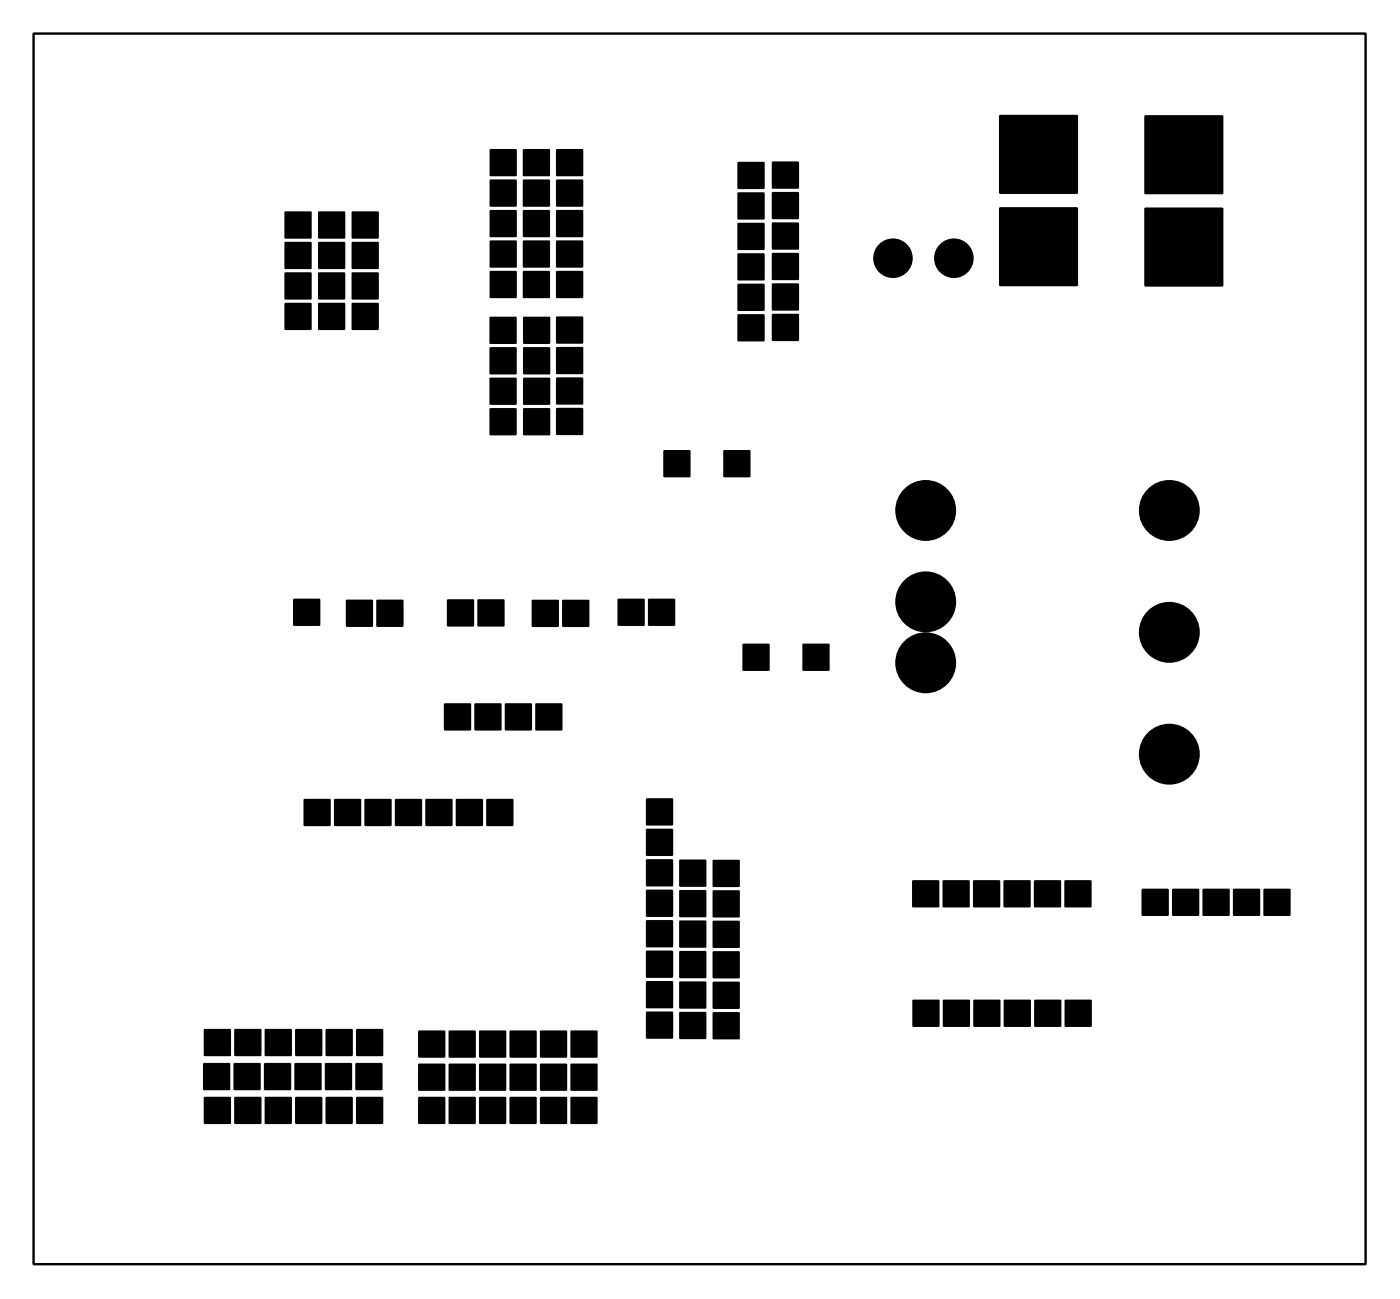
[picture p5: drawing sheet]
<svg xmlns="http://www.w3.org/2000/svg" width="117mm" height="108mm" viewBox="0 0 117 108" stroke-linecap="round" stroke-linejoin="round" font-family="sans-serif">
<g fill="#000">
<path d="M23.7 17.6h2.3v2.3h-2.3z" fill-rule="evenodd"/>
<path d="M26.5 17.6h2.3v2.3h-2.3z" fill-rule="evenodd"/>
<path d="M29.3 17.6h2.3v2.3h-2.3z" fill-rule="evenodd"/>
<path d="M40.9 17.5h2.2v2.2h-2.2z" fill-rule="evenodd"/>
<path d="M40.9 15h2.2v2.2h-2.2z" fill-rule="evenodd"/>
<path d="M40.9 12.4h2.2v2.3h-2.2z" fill-rule="evenodd"/>
<path d="M43.6 17.5h2.2v2.2h-2.2z" fill-rule="evenodd"/>
<path d="M43.6 15h2.2v2.2h-2.2z" fill-rule="evenodd"/>
<path d="M43.6 12.4h2.2v2.3h-2.2z" fill-rule="evenodd"/>
<path d="M46.4 17.5h2.2v2.2h-2.2z" fill-rule="evenodd"/>
<path d="M46.4 15h2.2v2.2h-2.2z" fill-rule="evenodd"/>
<path d="M46.4 12.4h2.2v2.3h-2.2z" fill-rule="evenodd"/>
<path d="M61.5 13.5h2.2v2.2h-2.2z" fill-rule="evenodd"/>
<path d="M61.5 16.1h2.2v2.2h-2.2z" fill-rule="evenodd"/>
<path d="M61.5 18.6h2.2v2.2h-2.2z" fill-rule="evenodd"/>
<path d="M64.4 13.5h2.2v2.2h-2.2z" fill-rule="evenodd"/>
<path d="M64.4 16h2.2v2.2h-2.2z" fill-rule="evenodd"/>
<path d="M64.4 18.6h2.2v2.2h-2.2z" fill-rule="evenodd"/>
<path d="M83.3 9.6h6.6v6.5h-6.6z" fill-rule="evenodd"/>
<path d="M95.5 9.6h6.5v6.6h-6.5z" fill-rule="evenodd"/>
<path d="M23.7 20.2h2.3v2.2h-2.3z" fill-rule="evenodd"/>
<path d="M23.7 22.7h2.3v2.2h-2.3z" fill-rule="evenodd"/>
<path d="M23.7 25.3h2.3v2.2h-2.3z" fill-rule="evenodd"/>
<path d="M26.5 20.2h2.3v2.2h-2.3z" fill-rule="evenodd"/>
<path d="M26.5 22.7h2.3v2.2h-2.3z" fill-rule="evenodd"/>
<path d="M26.5 25.3h2.3v2.2h-2.3z" fill-rule="evenodd"/>
<path d="M29.3 20.2h2.3v2.2h-2.3z" fill-rule="evenodd"/>
<path d="M29.3 22.7h2.3v2.2h-2.3z" fill-rule="evenodd"/>
<path d="M29.3 25.3h2.3v2.2h-2.3z" fill-rule="evenodd"/>
<path d="M40.9 22.6h2.2v2.2h-2.2z" fill-rule="evenodd"/>
<path d="M40.9 20.1h2.2v2.2h-2.2z" fill-rule="evenodd"/>
<path d="M40.8 26.4h2.3v2.2h-2.3z" fill-rule="evenodd"/>
<path d="M40.8 29h2.3v2.2h-2.3z" fill-rule="evenodd"/>
<path d="M40.8 31.5h2.3v2.2h-2.3z" fill-rule="evenodd"/>
<path d="M40.8 34h2.3v2.3h-2.3z" fill-rule="evenodd"/>
<path d="M43.6 22.6h2.2v2.2h-2.2z" fill-rule="evenodd"/>
<path d="M43.6 20.1h2.2v2.2h-2.2z" fill-rule="evenodd"/>
<path d="M43.6 26.4h2.3v2.2h-2.3z" fill-rule="evenodd"/>
<path d="M43.6 29h2.3v2.2h-2.3z" fill-rule="evenodd"/>
<path d="M43.6 31.5h2.3v2.2h-2.3z" fill-rule="evenodd"/>
<path d="M43.6 34h2.3v2.3h-2.3z" fill-rule="evenodd"/>
<path d="M46.4 22.6h2.2v2.2h-2.2z" fill-rule="evenodd"/>
<path d="M46.4 20.1h2.2v2.2h-2.2z" fill-rule="evenodd"/>
<path d="M46.4 26.4h2.2v2.2h-2.2z" fill-rule="evenodd"/>
<path d="M46.4 28.9h2.2v2.3h-2.2z" fill-rule="evenodd"/>
<path d="M46.4 31.5h2.2v2.2h-2.2z" fill-rule="evenodd"/>
<path d="M46.4 34h2.2v2.2h-2.2z" fill-rule="evenodd"/>
<path d="M55.3 37.5h2.3v2.3h-2.3z" fill-rule="evenodd"/>
<path d="M60.3 37.5h2.3v2.3h-2.3z" fill-rule="evenodd"/>
<path d="M61.5 21.1h2.2v2.3h-2.2z" fill-rule="evenodd"/>
<path d="M61.5 23.7h2.2v2.2h-2.2z" fill-rule="evenodd"/>
<path d="M61.5 26.2h2.2v2.2h-2.2z" fill-rule="evenodd"/>
<path d="M64.4 21.1h2.2v2.2h-2.2z" fill-rule="evenodd"/>
<path d="M64.4 23.6h2.2v2.3h-2.2z" fill-rule="evenodd"/>
<path d="M64.4 26.2h2.2v2.2h-2.2z" fill-rule="evenodd"/>
<path d="M83.3 17.3h6.6v6.5h-6.6z" fill-rule="evenodd"/>
<path d="M95.5 17.3h6.5v6.6h-6.5z" fill-rule="evenodd"/>
<path d="M24.5 49.9h2.2v2.3h-2.2z" fill-rule="evenodd"/>
<path d="M28.9 50h2.2v2.2h-2.2z" fill-rule="evenodd"/>
<path d="M31.4 50h2.2v2.2h-2.2z" fill-rule="evenodd"/>
<path d="M37 58.7h2.3v2.2h-2.3z" fill-rule="evenodd"/>
<path d="M37.3 50h2.2v2.2h-2.2z" fill-rule="evenodd"/>
<path d="M39.6 58.7h2.2v2.2h-2.2z" fill-rule="evenodd"/>
<path d="M39.8 50h2.3v2.2h-2.3z" fill-rule="evenodd"/>
<path d="M42.1 58.7h2.2v2.2h-2.2z" fill-rule="evenodd"/>
<path d="M44.7 58.7h2.2v2.2h-2.2z" fill-rule="evenodd"/>
<path d="M44.4 50h2.2v2.2h-2.2z" fill-rule="evenodd"/>
<path d="M46.9 50h2.2v2.2h-2.2z" fill-rule="evenodd"/>
<path d="M51.5 49.9h2.2v2.3h-2.2z" fill-rule="evenodd"/>
<path d="M54.1 49.9h2.2v2.3h-2.2z" fill-rule="evenodd"/>
<path d="M61.9 53.7h2.3v2.2h-2.3z" fill-rule="evenodd"/>
<path d="M66.9 53.7h2.3v2.2h-2.3z" fill-rule="evenodd"/>
<path d="M25.3 66.6h2.3v2.2h-2.3z" fill-rule="evenodd"/>
<path d="M27.9 66.6h2.2v2.2h-2.2z" fill-rule="evenodd"/>
<path d="M30.4 66.6h2.2v2.2h-2.2z" fill-rule="evenodd"/>
<path d="M33 66.6h2.2v2.2h-2.2z" fill-rule="evenodd"/>
<path d="M35.5 66.6h2.2v2.2h-2.2z" fill-rule="evenodd"/>
<path d="M38 66.6h2.3v2.2h-2.3z" fill-rule="evenodd"/>
<path d="M40.6 66.6h2.2v2.2h-2.2z" fill-rule="evenodd"/>
<path d="M53.9 76.7h2.2v2.3h-2.2z" fill-rule="evenodd"/>
<path d="M53.9 74.2h2.2v2.2h-2.2z" fill-rule="evenodd"/>
<path d="M53.9 71.7h2.2v2.2h-2.2z" fill-rule="evenodd"/>
<path d="M53.9 69.1h2.2v2.2h-2.2z" fill-rule="evenodd"/>
<path d="M53.9 66.6h2.2v2.2h-2.2z" fill-rule="evenodd"/>
<path d="M56.7 76.8h2.2v2.2h-2.2z" fill-rule="evenodd"/>
<path d="M56.7 74.2h2.2v2.2h-2.2z" fill-rule="evenodd"/>
<path d="M56.7 71.7h2.2v2.2h-2.2z" fill-rule="evenodd"/>
<path d="M59.5 76.8h2.2v2.2h-2.2z" fill-rule="evenodd"/>
<path d="M59.5 74.2h2.2v2.3h-2.2z" fill-rule="evenodd"/>
<path d="M59.5 71.7h2.2v2.2h-2.2z" fill-rule="evenodd"/>
<path d="M76.1 73.4h2.2v2.2h-2.2z" fill-rule="evenodd"/>
<path d="M78.6 73.4h2.3v2.2h-2.3z" fill-rule="evenodd"/>
<path d="M81.2 73.4h2.2v2.2h-2.2z" fill-rule="evenodd"/>
<path d="M83.7 73.4h2.2v2.2h-2.2z" fill-rule="evenodd"/>
<path d="M86.3 73.4h2.2v2.2h-2.2z" fill-rule="evenodd"/>
<path d="M88.8 73.4h2.2v2.2h-2.2z" fill-rule="evenodd"/>
<path d="M95.2 74.1h2.3v2.2h-2.3z" fill-rule="evenodd"/>
<path d="M97.8 74.1h2.2v2.2h-2.2z" fill-rule="evenodd"/>
<path d="M100.3 74.1h2.2v2.2h-2.2z" fill-rule="evenodd"/>
<path d="M102.9 74.1h2.2v2.2h-2.2z" fill-rule="evenodd"/>
<path d="M105.4 74.1h2.2v2.2h-2.2z" fill-rule="evenodd"/>
<path d="M17 88.6h2.2v2.3h-2.2z" fill-rule="evenodd"/>
<path d="M17 91.5h2.2v2.2h-2.2z" fill-rule="evenodd"/>
<path d="M17 85.8h2.2v2.2h-2.2z" fill-rule="evenodd"/>
<path d="M19.5 88.6h2.2v2.3h-2.2z" fill-rule="evenodd"/>
<path d="M19.6 91.5h2.2v2.2h-2.2z" fill-rule="evenodd"/>
<path d="M19.6 85.8h2.2v2.2h-2.2z" fill-rule="evenodd"/>
<path d="M22 88.6h2.3v2.3h-2.3z" fill-rule="evenodd"/>
<path d="M22.1 91.5h2.2v2.2h-2.2z" fill-rule="evenodd"/>
<path d="M22.1 85.8h2.2v2.2h-2.2z" fill-rule="evenodd"/>
<path d="M24.6 88.6h2.2v2.3h-2.2z" fill-rule="evenodd"/>
<path d="M24.6 91.5h2.3v2.2h-2.3z" fill-rule="evenodd"/>
<path d="M24.6 85.8h2.3v2.2h-2.3z" fill-rule="evenodd"/>
<path d="M27.1 88.6h2.2v2.3h-2.2z" fill-rule="evenodd"/>
<path d="M27.2 91.5h2.2v2.2h-2.2z" fill-rule="evenodd"/>
<path d="M27.2 85.8h2.2v2.2h-2.2z" fill-rule="evenodd"/>
<path d="M29.7 88.6h2.2v2.3h-2.2z" fill-rule="evenodd"/>
<path d="M29.7 91.5h2.2v2.2h-2.2z" fill-rule="evenodd"/>
<path d="M29.7 85.8h2.2v2.2h-2.2z" fill-rule="evenodd"/>
<path d="M34.9 91.5h2.2v2.2h-2.2z" fill-rule="evenodd"/>
<path d="M34.9 88.7h2.2v2.2h-2.2z" fill-rule="evenodd"/>
<path d="M34.9 85.9h2.2v2.3h-2.2z" fill-rule="evenodd"/>
<path d="M37.4 91.5h2.3v2.2h-2.3z" fill-rule="evenodd"/>
<path d="M37.4 88.7h2.3v2.2h-2.3z" fill-rule="evenodd"/>
<path d="M37.4 85.9h2.3v2.3h-2.3z" fill-rule="evenodd"/>
<path d="M40 91.5h2.2v2.2h-2.2z" fill-rule="evenodd"/>
<path d="M40 88.7h2.2v2.2h-2.2z" fill-rule="evenodd"/>
<path d="M40 85.9h2.2v2.3h-2.2z" fill-rule="evenodd"/>
<path d="M42.5 91.5h2.2v2.2h-2.2z" fill-rule="evenodd"/>
<path d="M42.5 88.7h2.2v2.2h-2.2z" fill-rule="evenodd"/>
<path d="M42.5 85.9h2.2v2.3h-2.2z" fill-rule="evenodd"/>
<path d="M45.1 91.5h2.2v2.2h-2.2z" fill-rule="evenodd"/>
<path d="M45.1 88.7h2.2v2.2h-2.2z" fill-rule="evenodd"/>
<path d="M45.1 85.9h2.2v2.3h-2.2z" fill-rule="evenodd"/>
<path d="M47.6 91.5h2.2v2.2h-2.2z" fill-rule="evenodd"/>
<path d="M47.6 88.7h2.2v2.2h-2.2z" fill-rule="evenodd"/>
<path d="M47.6 85.9h2.2v2.3h-2.2z" fill-rule="evenodd"/>
<path d="M53.9 84.4h2.2v2.2h-2.2z" fill-rule="evenodd"/>
<path d="M53.9 81.8h2.2v2.2h-2.2z" fill-rule="evenodd"/>
<path d="M53.9 79.3h2.2v2.2h-2.2z" fill-rule="evenodd"/>
<path d="M56.7 84.4h2.2v2.2h-2.2z" fill-rule="evenodd"/>
<path d="M56.7 81.8h2.2v2.3h-2.2z" fill-rule="evenodd"/>
<path d="M56.7 79.3h2.2v2.2h-2.2z" fill-rule="evenodd"/>
<path d="M59.5 84.4h2.2v2.2h-2.2z" fill-rule="evenodd"/>
<path d="M59.5 81.9h2.2v2.2h-2.2z" fill-rule="evenodd"/>
<path d="M59.5 79.3h2.2v2.2h-2.2z" fill-rule="evenodd"/>
<path d="M76.1 83.4h2.2v2.2h-2.2z" fill-rule="evenodd"/>
<path d="M78.7 83.4h2.2v2.2h-2.2z" fill-rule="evenodd"/>
<path d="M81.2 83.4h2.2v2.2h-2.2z" fill-rule="evenodd"/>
<path d="M83.7 83.4h2.3v2.2h-2.3z" fill-rule="evenodd"/>
<path d="M86.3 83.4h2.2v2.2h-2.2z" fill-rule="evenodd"/>
<path d="M88.8 83.4h2.2v2.2h-2.2z" fill-rule="evenodd"/>
<circle cx="74.5" cy="21.5" r="1.65"/>
<circle cx="79.6" cy="21.5" r="1.65"/>
<circle cx="77.2" cy="55.3" r="2.54"/>
<circle cx="77.2" cy="50.2" r="2.54"/>
<circle cx="77.2" cy="42.6" r="2.54"/>
<circle cx="97.5" cy="42.6" r="2.54"/>
<circle cx="97.5" cy="52.7" r="2.54"/>
<circle cx="97.5" cy="62.9" r="2.54"/>
</g>
<path d="M2.8 2.8h111.1v102.6h-111.1z" fill="none" stroke="#000" stroke-width=".2"/>
</svg>
